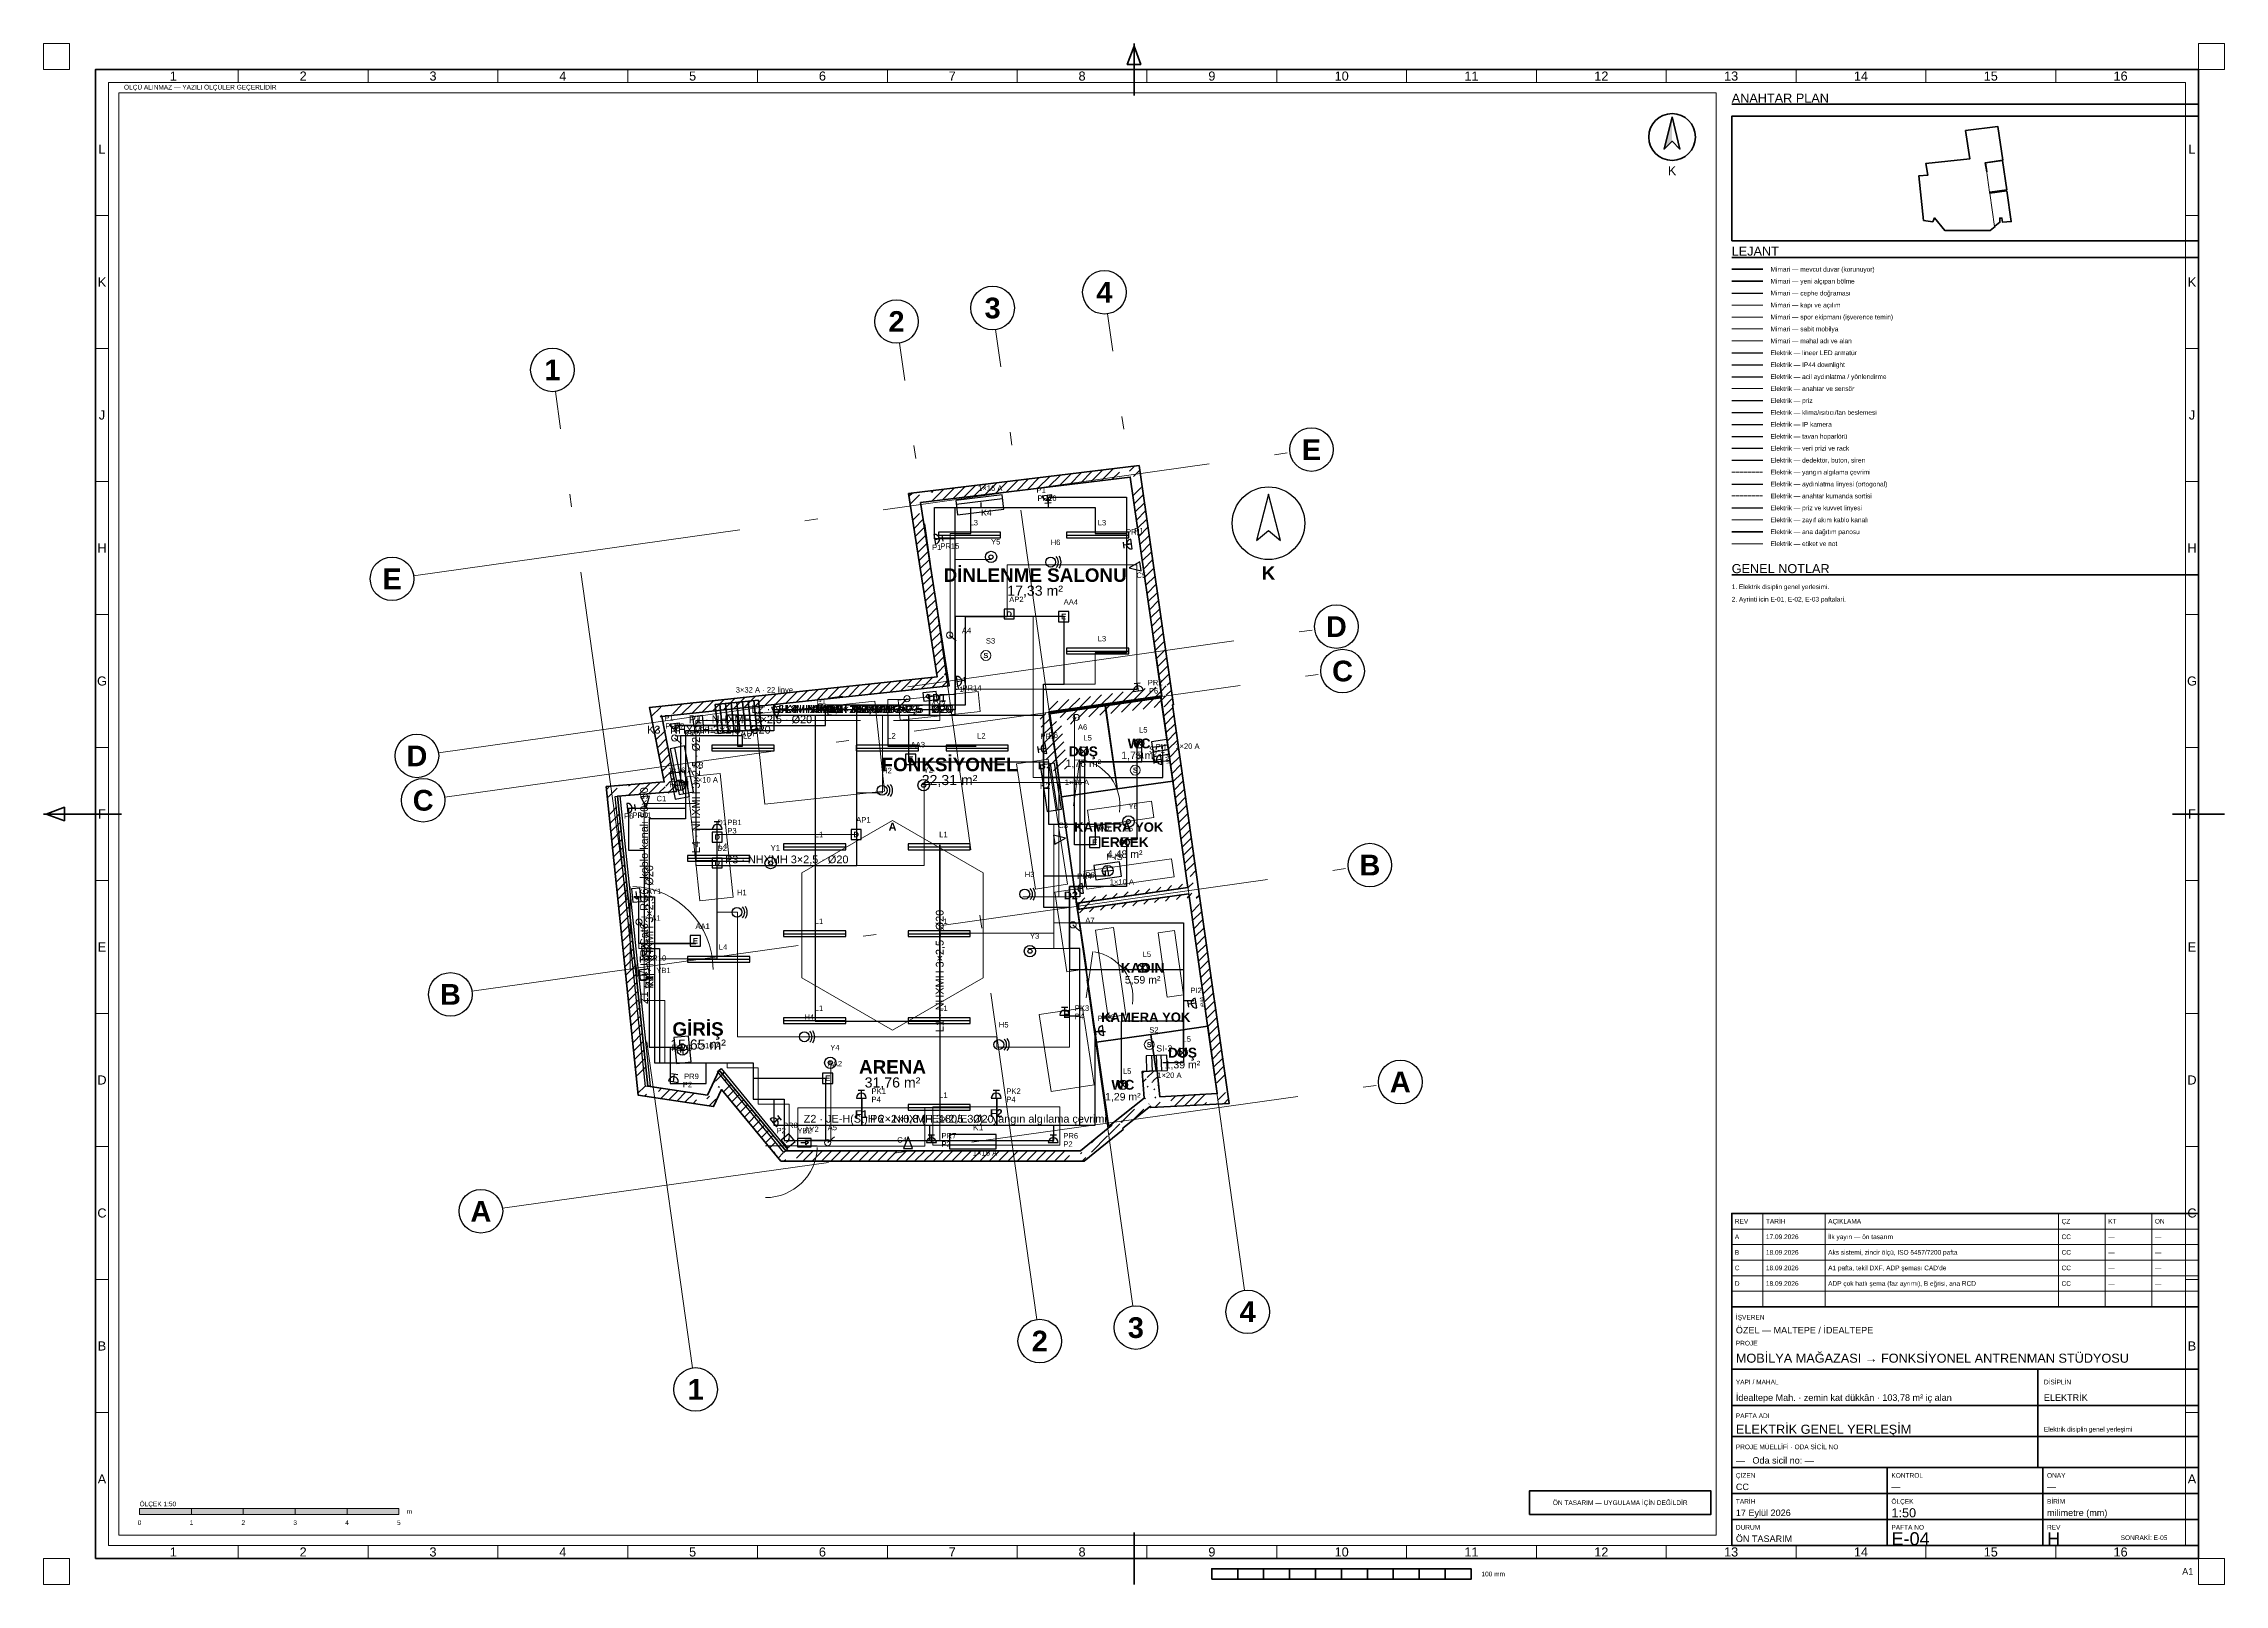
# Paper-space layout 'E-04 ELEKTRİK GENEL YERLEŞİM' of a CAD drawing. Header units: millimetres. Extents: x 0 to 841, y 0 to 594.
# The model-space entities are those that its viewports show. They can reach past a viewport. Long polylines and large blocks are cut down to what shows.
import ezdxf
from ezdxf.enums import TextEntityAlignment as Align

# ---------------------------------------------------------------- set-up
doc = ezdxf.new("R2010")
doc.units = ezdxf.units.MM
doc.linetypes.add('DASHDOT', pattern=[3.556, 2.54, -0.508, 0, -0.508])
doc.linetypes.add('DASHED', pattern=[1.524, 1.27, -0.254])
for name, color, linetype, lineweight in [('A-CEPHE', 5, 'Continuous', 25), ('A-DUVAR-MEVCUT', 8, 'Continuous', 35), ('A-DUVAR-YENI', 1, 'Continuous', 35), ('A-EKIPMAN', 9, 'Continuous', 18), ('A-KAPI', 8, 'Continuous', 18), ('A-MOBILYA', 9, 'Continuous', 18), ('A-YAZI', 7, 'Continuous', 13), ('E-AYD-ACIL', 3, 'Continuous', 25), ('E-AYD-ANAHTAR', 2, 'Continuous', 18), ('E-AYD-ARMATUR', 2, 'Continuous', 25), ('E-AYD-DOWNLIGHT', 2, 'Continuous', 25), ('E-AYD-LINYE', 2, 'Continuous', 25), ('E-AYD-SORTI', 2, 'DASHED', 18), ('E-KUVVET-CIHAZ', 5, 'Continuous', 25), ('E-KUVVET-LINYE', 5, 'Continuous', 25), ('E-KUVVET-PRIZ', 5, 'Continuous', 25), ('E-PANO', 7, 'Continuous', 50), ('E-YAZI', 7, 'Continuous', 13), ('E-ZAYIF-KAMERA', 6, 'Continuous', 25), ('E-ZAYIF-LINYE', 6, 'DASHED', 13), ('E-ZAYIF-SES', 6, 'Continuous', 25), ('E-ZAYIF-TAVA', 6, 'Continuous', 18), ('E-ZAYIF-VERI', 6, 'Continuous', 25), ('E-ZAYIF-YANGIN', 1, 'Continuous', 25), ('G-AKS-BALON', 8, 'Continuous', 25), ('G-AKS-HAT', 8, 'DASHDOT', 18), ('G-ANTET', 7, 'Continuous', 25), ('G-CERCEVE', 7, 'Continuous', 70), ('G-KUZEY', 7, 'Continuous', 25), ('G-PAFTA-ZON', 8, 'Continuous', 13), ('G-YAZI', 7, 'Continuous', 18)]:
    doc.layers.add(name, color=color, linetype=linetype, lineweight=lineweight)
doc.layers.add('G-VIEWPORT', color=251, linetype='Continuous', lineweight=13, plot=False)
doc.styles.add('GYM', font='arial.ttf')
doc.styles.add('GYM-B', font='arialbd.ttf')

# ---------------------------------------------------------------- blocks, each defined once
blk = doc.blocks.new('G_KUZEY')
blk.add_lwpolyline([(0, 560), (-230, -330), (0, -140), (230, -330)], close=True)
blk.add_circle((0, 0), 700)
at = {"style": 'GYM-B'}
blk.add_text('K', height=260, dxfattribs=at).set_placement((0, -960), align=Align.MIDDLE_CENTER)
blk = doc.blocks.new('E_ARMATUR_LINEER')
blk.add_line((-600, 0), (600, 0))
blk.add_lwpolyline([(-600, -55), (600, -55), (600, 55), (-600, 55)], close=True)
at = {"style": 'GYM'}
blk.add_attdef('LINYE', (0, 185), '', height=105, dxfattribs=at)
blk = doc.blocks.new('E_DOWNLIGHT')
for p, q in [((-64, -64), (64, 64)), ((-64, 64), (64, -64))]:
    blk.add_line(p, q)
blk.add_circle((0, 0), 90)
at = {"style": 'GYM'}
blk.add_attdef('LINYE', (0, 210), '', height=105, dxfattribs=at)
blk = doc.blocks.new('E_ACIL')
blk.add_lwpolyline([(-100, -100), (100, -100), (100, 100), (-100, 100)], close=True)
at = {"style": 'GYM-B'}
blk.add_text('E', height=110, dxfattribs=at).set_placement((0, 0), align=Align.MIDDLE_CENTER)
at = {"style": 'GYM'}
blk.add_attdef('KOD', (0, 230), '', height=105, dxfattribs=at)
blk = doc.blocks.new('E_YONLENDIRME')
for points in [[(-130, -80), (130, -80), (130, 80), (-130, 80)], [(30, 45), (80, 0), (30, -45)]]:
    blk.add_lwpolyline(points, close=True)
blk.add_lwpolyline([(-70, 0), (30, 0)])
at = {"style": 'GYM'}
blk.add_attdef('KOD', (0, 205), '', height=105, dxfattribs=at)
blk = doc.blocks.new('E_ANAHTAR')
blk.add_line((0, 0), (130, 110))
blk.add_circle((0, 0), 60)
at = {"style": 'GYM'}
blk.add_attdef('KOD', (0, 240), '', height=105, dxfattribs=at)
blk = doc.blocks.new('E_SENSOR')
blk.add_circle((0, 0), 95)
at = {"style": 'GYM-B'}
blk.add_text('S', height=100, dxfattribs=at).set_placement((0, 0), align=Align.MIDDLE_CENTER)
at = {"style": 'GYM'}
blk.add_attdef('KOD', (0, 230), '', height=105, dxfattribs=at)
blk = doc.blocks.new('E_PANO')
for p, q in [((-330, -280), (-330, 280)), ((-220, -280), (-220, 280)), ((-110, -280), (-110, 280)), ((0, -280), (0, 280)), ((110, -280), (110, 280)), ((220, -280), (220, 280)), ((330, -280), (330, 280))]:
    blk.add_line(p, q)
blk.add_lwpolyline([(-420, -280), (420, -280), (420, 280), (-420, 280)], close=True)
at = {"style": 'GYM'}
for tag, p, height in [('KOD', (0, 380), 120), ('TANIM', (0, -470), 105)]:
    blk.add_attdef(tag, p, '', height=height, dxfattribs=at)
blk = doc.blocks.new('E_PRIZ')
for p, q in [((-95, 0), (95, 0)), ((-60, 150), (60, 150)), ((0, 0), (0, 150))]:
    blk.add_line(p, q)
blk.add_arc((0, 0), 95, 0, 180)
at = {"style": 'GYM'}
for tag, p in [('KOD', (195, 80)), ('LINYE', (195, -80))]:
    blk.add_attdef(tag, p, '', height=105, dxfattribs=at)
blk = doc.blocks.new('E_PRIZ_IP44')
for p, q in [((-95, 0), (95, 0)), ((-60, 150), (60, 150)), ((0, 0), (0, 150))]:
    blk.add_line(p, q)
blk.add_arc((0, 0), 95, 0, 180)
at = {"style": 'GYM'}
blk.add_text('IP44', height=70, dxfattribs=at).set_placement((0, -120), align=Align.MIDDLE_CENTER)
blk.add_attdef('KOD', (205, 80), '', height=105, dxfattribs=at)
blk = doc.blocks.new('M_KLIMA_IC')
blk.add_line((-450, -60), (450, -60))
blk.add_lwpolyline([(-450, -140), (450, -140), (450, 140), (-450, 140)], close=True)
at = {"style": 'GYM'}
for tag, p, height in [('KOD', (0, 215), 120), ('KAPASITE', (0, -270), 105)]:
    blk.add_attdef(tag, p, '', height=height, dxfattribs=at)
blk = doc.blocks.new('M_ISITICI')
for p, q in [((-90, -150), (-90, 150)), ((0, -150), (0, 150)), ((90, -150), (90, 150))]:
    blk.add_line(p, q)
blk.add_lwpolyline([(-200, -150), (200, -150), (200, 150), (-200, 150)], close=True)
at = {"style": 'GYM'}
for tag, p, height in [('KOD', (0, 225), 120), ('GUC', (0, -285), 105)]:
    blk.add_attdef(tag, p, '', height=height, dxfattribs=at)
blk = doc.blocks.new('M_FAN')
for q in [(-105, 0), (0, 105), (105, 0), (0, -105)]:
    blk.add_line((0, 0), q)
blk.add_lwpolyline([(-250, -140), (250, -140), (250, 140), (-250, 140)], close=True)
blk.add_circle((0, 0), 105)
at = {"style": 'GYM'}
for tag, p, height in [('KOD', (0, 210), 120), ('TANIM', (0, -270), 105)]:
    blk.add_attdef(tag, p, '', height=height, dxfattribs=at)
blk = doc.blocks.new('E_KAMERA')
blk.add_lwpolyline([(-110, -85), (110, 0), (-110, 85)], close=True)
at = {"style": 'GYM'}
blk.add_attdef('KOD', (0, 210), '', height=105, dxfattribs=at)
blk = doc.blocks.new('E_HOPARLOR')
blk.add_circle((0, 0), 95)
for radius, start, end in [(150, -45, 45), (200, -35, 35)]:
    blk.add_arc((0, 0), radius, start, end)
at = {"style": 'GYM'}
blk.add_attdef('KOD', (0, 330), '', height=105, dxfattribs=at)
blk = doc.blocks.new('E_VERI')
blk.add_lwpolyline([(-95, -95), (95, -95), (95, 95), (-95, 95)], close=True)
at = {"style": 'GYM-B'}
blk.add_text('D', height=105, dxfattribs=at).set_placement((0, 0), align=Align.MIDDLE_CENTER)
at = {"style": 'GYM'}
blk.add_attdef('KOD', (0, 230), '', height=105, dxfattribs=at)
blk = doc.blocks.new('E_DEDEKTOR')
for radius in [110, 40]:
    blk.add_circle((0, 0), radius)
at = {"style": 'GYM'}
blk.add_attdef('KOD', (0, 240), '', height=105, dxfattribs=at)
blk = doc.blocks.new('E_YANGIN_BUTON')
blk.add_lwpolyline([(-95, -95), (95, -95), (95, 95), (-95, 95)], close=True)
at = {"style": 'GYM-B'}
blk.add_text('Y', height=105, dxfattribs=at).set_placement((0, 0), align=Align.MIDDLE_CENTER)
at = {"style": 'GYM'}
blk.add_attdef('KOD', (0, 230), '', height=105, dxfattribs=at)

msp = doc.modelspace()

# ---------------------------------------------------------------- hatches: boundary and pattern name
at = {"layer": 'A-DUVAR-MEVCUT'}
h = msp.add_hatch(dxfattribs=at)
h.set_pattern_fill('ANSI31', scale=40)
h.paths.add_polyline_path([(11012, 4959), (11563, 1104), (11761, 1132), (11210, 4987)])
h.paths.add_polyline_path([(11353, 1093), (11563, 1104), (11533, 1314), (11735, 1314), (11773, 1048), (11773, 915), (11377, 894), (11353, 894)])
h.paths.add_polyline_path([(11563, 1104), (10456, 1046), (10466, 846), (11573, 904)])
h.paths.add_polyline_path([(10432, 1256), (10456, 1046), (10666, 1057), (10666, 857), (10278, 836), (10275, 862), (10246, 839), (10246, 1256)])
h.paths.add_polyline_path([(10456, 1046), (10400, 1542), (10201, 1520), (10257, 1024)])
h.paths.add_polyline_path([(10190, 1332), (10190, 1535), (10400, 1542), (10424, 1332)])
h.paths.add_polyline_path([(10400, 1542), (10116, 1532), (10123, 1332), (10407, 1342)])
h.paths.add_polyline_path([(10326, 1322), (10130, 1322), (10116, 1532), (10326, 1539)])
h.paths.add_polyline_path([(10116, 1532), (10150, 1018), (10350, 1031), (10316, 1545)])
h.paths.add_polyline_path([(9940, 850), (10150, 1018), (10136, 1228), (10360, 1228), (10360, 841), (10278, 836), (10275, 862), (10208, 808), (9940, 808)])
h.paths.add_polyline_path([(10150, 1018), (9527, 521), (9652, 365), (10275, 862)])
h.paths.add_polyline_path([(9317, 323), (9531, 498), (9527, 521), (9737, 689), (9737, 409), (9618, 311), (9317, 311)])
h.paths.add_polyline_path([(9527, 521), (9531, 498), (9729, 528), (9725, 551)])
h.paths.add_polyline_path([(9321, 326), (9531, 498), (9527, 521), (9741, 692), (9741, 412), (9590, 288), (9321, 288)])
h.paths.add_polyline_path([(9531, 498), (8924, 0), (9051, -155), (9658, 343)])
h.paths.add_polyline_path([(9134, -86), (8996, -200), (8714, -200), (8714, 0), (8924, 0), (9134, 172)])
h.paths.add_polyline_path([(8924, 0), (3241, 0), (3241, -200), (8924, -200)])
h.paths.add_polyline_path([(3068, 210), (3241, 0), (3451, 0), (3451, -200), (3147, -200), (3031, -60), (3031, 210)])
h.paths.add_polyline_path([(3241, 0), (1957, 1555), (1803, 1428), (3087, -127)])
h.paths.add_polyline_path([(1859, 1345), (1957, 1555), (2130, 1345)])
h.paths.add_polyline_path([(1957, 1555), (1732, 1075), (1913, 990), (2138, 1470)])
h.paths.add_polyline_path([(1522, 904), (1522, 1106), (1732, 1075), (1830, 1285), (1942, 1285), (1942, 1052), (1854, 865), (1784, 865)])
h.paths.add_polyline_path([(1732, 1075), (579, 1247), (549, 1049), (1702, 877)])
h.paths.add_polyline_path([(557, 1457), (579, 1247), (789, 1216), (789, 1037), (631, 1037), (396, 1072), (369, 1333), (369, 1457)])
h.paths.add_polyline_path([(579, 1247), (0, 6840), (-199, 6819), (380, 1226)])
h.paths.add_polyline_path([(210, 6857), (0, 6840), (22, 6630), (-179, 6630), (-210, 6926), (-210, 7024), (117, 7050), (210, 7050)])
h.paths.add_polyline_path([(0, 6840), (1136, 6931), (1120, 7130), (-16, 7039)])
h.paths.add_polyline_path([(1095, 7141), (1136, 6931), (926, 6914), (926, 7141)])
h.paths.add_polyline_path([(1136, 6931), (853, 8372), (657, 8333), (940, 6892)])
h.paths.add_polyline_path([(1063, 8394), (853, 8372), (894, 8162), (690, 8162), (643, 8403), (643, 8551), (936, 8582), (1063, 8582)])
h.paths.add_polyline_path([(853, 8372), (6392, 8965), (6371, 9164), (832, 8571)])
h.paths.add_polyline_path([(6359, 9175), (6392, 8965), (6182, 8943), (6182, 9175)])
h.paths.add_polyline_path([(6392, 8965), (5840, 12499), (5642, 12468), (6194, 8934)])
h.paths.add_polyline_path([(6050, 12524), (5840, 12499), (5873, 12289), (5670, 12289), (5630, 12547), (5630, 12675), (5910, 12709), (6050, 12709)])
h.paths.add_polyline_path([(5840, 12499), (9885, 12990), (9861, 13189), (5816, 12698)])
h.paths.add_polyline_path([(9915, 12780), (9885, 12990), (9675, 12965), (9675, 13166), (9955, 13200), (10057, 13200), (10095, 12935), (10095, 12780)])
h.paths.add_polyline_path([(9885, 12990), (10491, 8771), (10689, 8799), (10083, 13018)])
h.paths.add_polyline_path([(10500, 8561), (10473, 8753), (10281, 8725), (10281, 8741), (10491, 8771), (10461, 8981), (10663, 8981), (10701, 8716), (10701, 8599), (10697, 8598), (10701, 8571), (10701, 8561)])
h.paths.add_polyline_path([(10491, 8771), (8314, 8462), (8342, 8264), (10519, 8573)])
h.paths.add_polyline_path([(8524, 8472), (8329, 8444), (8356, 8252), (8346, 8252), (8314, 8462), (8524, 8492)])
h.paths.add_polyline_path([(8314, 8462), (8486, 7339), (8683, 7369), (8512, 8492)])
h.paths.add_polyline_path([(8456, 7549), (8486, 7339), (8454, 7549)])
h.paths.add_polyline_path([(8486, 7339), (8329, 8444), (8131, 8416), (8288, 7311)])
h.paths.add_polyline_path([(8539, 8474), (8329, 8444), (8359, 8234), (8349, 8234), (8314, 8462), (8539, 8494)])
h.paths.add_polyline_path([(8329, 8444), (10473, 8753), (10444, 8951), (8300, 8642)])
h.paths.add_polyline_path([(10503, 8543), (10473, 8753), (10263, 8723), (10263, 8739), (10491, 8771), (10463, 8963), (10665, 8963), (10683, 8841), (10683, 8543)])
h.paths.add_polyline_path([(10473, 8753), (10996, 5080), (11194, 5108), (10671, 8781)])
h.paths.add_polyline_path([(11025, 4870), (11012, 4959), (10786, 4927), (10786, 5050), (10996, 5080), (10966, 5290), (11168, 5290), (11206, 5024), (11206, 4870)])
h.paths.add_polyline_path([(10996, 5080), (8877, 4779), (8905, 4581), (11024, 4882)])
h.paths.add_polyline_path([(9087, 4685), (8895, 4658), (8877, 4779), (9087, 4809)])
h.paths.add_polyline_path([(8877, 4779), (8895, 4658), (9093, 4688), (9075, 4809)])
h.paths.add_polyline_path([(9105, 4688), (8895, 4658), (8877, 4779), (9105, 4811)])
h.paths.add_polyline_path([(8895, 4658), (11012, 4959), (10984, 5157), (8867, 4856)])
h.paths.add_polyline_path([(11042, 4749), (11012, 4959), (10802, 4929), (10802, 5052), (10996, 5080), (10983, 5169), (11185, 5169), (11222, 4912), (11222, 4910), (11221, 4910), (11222, 4903), (11222, 4749)])

# ---------------------------------------------------------------- linework, layer by layer
at = {"layer": 'A-CEPHE'}
for points in [[(-45, 6835), (45, 6845), (625, 1255), (535, 1245)], [(3275, 29), (3205, -29), (1925, 1531), (1995, 1589)]]:
    msp.add_lwpolyline(points, close=True, dxfattribs=at)
at = {"layer": 'A-DUVAR-MEVCUT'}
for points in [[(11221, 4910), (11792, 916), (10278, 836), (10275, 862), (9743, 437), (9746, 416), (8996, -200), (3147, -200), (2004, 1184), (1850, 855), (396, 1072), (-220, 7023), (897, 7112), (615, 8548), (6162, 9142), (5610, 12673), (10055, 13212), (10717, 8601), (10697, 8598), (11222, 4910)], [(11012, 4959), (11563, 1104), (10456, 1046), (10400, 1542), (10116, 1532), (10150, 1018), (9527, 521), (9531, 498), (8924, 0), (3241, 0), (1957, 1555), (1732, 1075), (579, 1247), (0, 6840), (1136, 6931), (853, 8372), (6392, 8965), (5840, 12499), (9885, 12990), (10491, 8771), (8314, 8462), (8486, 7339), (8329, 8444), (10473, 8753), (10996, 5080), (8877, 4779), (8895, 4658)]]:
    msp.add_lwpolyline(points, close=True, dxfattribs=at)
at = {"layer": 'A-DUVAR-YENI'}
for points in [[(10473, 8753), (8329, 8444), (8849, 4775), (10996, 5080)], [(9403, 8580), (9632, 6977), (8559, 6824), (8331, 8428)], [(10476, 8733), (10704, 7129), (9633, 6977), (9404, 8581)], [(11012, 4959), (8868, 4654), (9466, 472), (10150, 1018), (10116, 1532), (10400, 1542), (10456, 1046), (11563, 1104)], [(10280, 2245), (10381, 1541), (10116, 1532), (10150, 1018), (9497, 497), (9463, 492), (9234, 2095)], [(11377, 2402), (11563, 1104), (10456, 1046), (10400, 1542), (10382, 1541), (10281, 2245)]]:
    msp.add_lwpolyline(points, close=True, dxfattribs=at)
at = {"layer": 'A-EKIPMAN'}
for points in [[(6991, 8468), (6950, 8856), (5409, 8692), (5450, 8304)], [(4960, 8673), (2654, 8427), (2840, 6687), (5146, 6933)], [(8302, 7553), (7689, 7459), (8058, 5047), (8671, 5141)], [(5300, 6370), (3551, 5360), (3551, 3340), (5300, 2330), (7049, 3340), (7049, 5360)], [(8816, 5046), (8430, 4987), (8664, 3454), (9050, 3513)], [(9189, 1272), (8962, 2755), (8131, 2628), (8358, 1145)], [(8525, 110), (8525, 850), (6075, 850), (6075, 110)], [(5925, 90), (5925, 830), (3475, 830), (3475, 90)]]:
    msp.add_lwpolyline(points, close=True, dxfattribs=at)
at = {"layer": 'A-KAPI'}
for p, q in [((8787, 6654), (8913, 7546)), ((240, 3500), (240, 5100)), ((9037, 2954), (9163, 3846)), ((2850, 100), (3850, 100))]:
    msp.add_line(p, q, dxfattribs=at)
for centre, radius, start, end in [((8787, 6654), 900, -8, 80), ((240, 3500), 1600, 0, 88), ((9037, 2954), 900, -8, 80), ((2850, 100), 1000, -90, -2)]:
    msp.add_arc(centre, radius, start, end, dxfattribs=at)
at = {"layer": 'A-MOBILYA'}
for points in [[(1978, 7277), (1331, 7209), (1582, 4823), (2229, 4891)], [(9058, 6567), (9103, 6250), (10341, 6425), (10296, 6742)], [(8998, 5391), (9047, 5045), (10730, 5284), (10681, 5630)], [(9562, 4307), (9215, 4257), (9456, 2574), (9802, 2624)], [(10737, 4247), (10420, 4202), (10597, 2965), (10914, 3010)]]:
    msp.add_lwpolyline(points, close=True, dxfattribs=at)
at = {"layer": 'E-AYD-LINYE'}
for p, q in [((6810, 11900), (6810, 12400)), ((6810, 12400), (9210, 12400)), ((9210, 12400), (9210, 11900)), ((6510, 8400), (6510, 11900)), ((6510, 11900), (6810, 11900)), ((9210, 11900), (9810, 11900)), ((9810, 11900), (9810, 9600)), ((8610, 10300), (6510, 10300)), ((6510, 10300), (6510, 8500)), ((8610, 9000), (8610, 10300)), ((9810, 9600), (9210, 9600)), ((8210, 7200), (8210, 9000)), ((8210, 9000), (8610, 9000)), ((6510, 8500), (3010, 8500)), ((3010, 8500), (3010, 8100)), ((6010, 8400), (6010, 8800)), ((6010, 8800), (6010, 8400)), ((3010, 8100), (1310, 8100)), ((1310, 8100), (1310, 6400)), ((2410, 8000), (1510, 8000)), ((1510, 8000), (1510, 5600)), ((2310, 8400), (3810, 8400)), ((2310, 8400), (5210, 8400)), ((2310, 8400), (6510, 8400)), ((2310, 8400), (2310, 7800)), ((2310, 8400), (8210, 8400)), ((2310, 8400), (6010, 8400)), ((2410, 7800), (2410, 8000)), ((3810, 8400), (3810, 5900)), ((5210, 8400), (5210, 7800)), ((6010, 8400), (5610, 8400)), ((5610, 8400), (5610, 7500)), ((8210, 8400), (8210, 7200)), ((2310, 7800), (2410, 7800)), ((5210, 7800), (6910, 7800)), ((9010, 7200), (9010, 7700)), ((9010, 7700), (9010, 7500)), ((10110, 7900), (10010, 7900)), ((10010, 7900), (10010, 6000)), ((10110, 7500), (10110, 7900)), ((5610, 7500), (8310, 7500)), ((8210, 7200), (9010, 7200)), ((8810, 7200), (8210, 7200)), ((8310, 7500), (8310, 6300)), ((8810, 5900), (8810, 7200)), ((9010, 7500), (10110, 7500)), ((1310, 6400), (610, 6400)), ((610, 6400), (610, 4000)), ((3810, 5900), (3810, 4200)), ((6210, 4200), (6210, 5900)), ((6210, 5900), (6210, 800)), ((8310, 6300), (9210, 6300)), ((9210, 5900), (8810, 5900)), ((9210, 6300), (9210, 5900)), ((10010, 6000), (9810, 6000)), ((9810, 6000), (9810, 5100)), ((1510, 5600), (1910, 5600)), ((1910, 5600), (1910, 3700)), ((9810, 5100), (8710, 5100)), ((8710, 5100), (8710, 3500)), ((410, 4900), (310, 4900)), ((310, 4900), (710, 4900)), ((410, 4000), (410, 4900)), ((710, 4900), (710, 1700)), ((1510, 4000), (410, 4000)), ((610, 4000), (1510, 4000)), ((3810, 4200), (3810, 2500)), ((6210, 2500), (6210, 4200)), ((8710, 3500), (10110, 3500)), ((10110, 3500), (10910, 3500)), ((10910, 3500), (10910, 1900)), ((3810, 2500), (6210, 2500)), ((10910, 2500), (9710, 2500)), ((9710, 2500), (9710, 1300)), ((10910, 1900), (10910, 2500)), ((710, 1700), (2610, 1700)), ((2610, 1700), (2610, 1400)), ((2610, 1400), (4010, 1400)), ((4010, 1400), (4010, 200)), ((4010, 200), (3610, 200))]:
    msp.add_line(p, q, dxfattribs=at)
at = {"layer": 'E-AYD-SORTI'}
for p, q in [((6410, 9900), (6410, 11900)), ((6410, 11900), (6810, 11900)), ((9210, 9000), (9210, 9600)), ((8210, 7200), (8210, 9000)), ((8210, 9000), (9210, 9000)), ((5610, 8700), (5210, 8700)), ((5210, 8700), (5210, 7800)), ((1110, 8000), (2410, 8000)), ((2410, 8000), (2410, 7800)), ((8810, 8400), (8810, 7200)), ((8810, 7200), (8210, 7200)), ((410, 4400), (410, 3900)), ((8810, 4400), (8410, 4400)), ((8410, 4400), (8410, 4200)), ((410, 3900), (810, 3900)), ((810, 3900), (810, 3700)), ((8410, 4200), (6210, 4200)), ((810, 3700), (1910, 3700)), ((6210, 200), (6210, 800)), ((4010, 200), (6210, 200))]:
    msp.add_line(p, q, dxfattribs=at)
at = {"layer": 'E-KUVVET-LINYE'}
for p, q in [((6110, 11800), (6110, 12400)), ((6110, 12400), (8310, 12400)), ((6510, 8400), (6510, 12400)), ((6510, 12400), (7010, 12400)), ((7010, 12400), (7010, 12500)), ((8310, 12400), (8310, 12600)), ((8310, 12600), (9810, 12600)), ((9810, 12600), (9810, 11700)), ((6510, 11800), (6110, 11800)), ((6510, 9100), (6510, 11800)), ((9810, 11700), (9910, 11700)), ((6710, 8600), (6710, 10300)), ((6710, 10300), (7510, 10300)), ((6510, 8600), (6510, 9100)), ((8210, 7800), (8210, 8900)), ((8210, 8900), (10010, 8900)), ((4010, 8200), (4010, 8600)), ((4010, 8600), (6510, 8600)), ((4610, 6100), (4610, 8600)), ((4610, 8600), (6710, 8600)), ((2110, 8200), (1110, 8200)), ((1110, 8200), (4010, 8200)), ((2310, 8000), (1210, 8000)), ((1210, 8000), (1210, 7300)), ((2310, 8000), (1210, 8000)), ((1210, 8000), (1210, 7100)), ((2310, 8000), (1310, 8000)), ((1310, 8000), (1310, 6400)), ((2310, 8000), (1310, 8000)), ((1310, 8000), (1310, 6600)), ((2310, 8000), (1310, 8000)), ((1310, 8000), (1310, 6400)), ((2310, 8000), (1310, 8000)), ((1310, 8000), (1310, 6400)), ((2310, 8000), (1510, 8000)), ((1510, 8000), (1510, 6200)), ((2310, 8400), (2110, 8400)), ((2110, 8400), (2110, 8200)), ((2310, 8400), (2310, 8000)), ((2310, 8400), (2310, 8000)), ((2310, 8400), (2310, 8000)), ((2310, 8400), (2310, 8000)), ((2310, 8400), (8210, 8400)), ((2310, 8400), (2310, 8000)), ((2310, 8400), (8210, 8400)), ((2310, 8400), (2310, 8000)), ((2310, 8400), (6510, 8400)), ((2310, 8400), (8210, 8400)), ((2310, 8400), (8210, 8400)), ((2310, 8400), (2310, 8000)), ((2310, 8400), (8210, 8400)), ((8210, 8400), (8210, 7200)), ((8210, 8400), (8210, 7000)), ((8210, 8400), (8210, 7200)), ((8210, 8400), (8210, 4700)), ((8210, 8400), (8210, 5300)), ((8210, 7200), (8210, 7800)), ((10510, 7200), (10510, 7700)), ((9010, 7200), (8210, 7200)), ((8210, 7200), (10510, 7200)), ((8210, 7200), (10510, 7200)), ((10510, 7500), (8910, 7500)), ((8910, 7500), (8910, 4900)), ((9010, 5100), (9010, 7200)), ((10510, 7200), (10510, 7500)), ((1210, 7100), (1310, 7100)), ((1310, 7100), (1310, 6400)), ((8210, 7000), (8310, 7000)), ((1310, 6600), (210, 6600)), ((210, 6600), (210, 5800)), ((1310, 6400), (610, 6400)), ((610, 6400), (610, 2000)), ((1310, 6400), (610, 6400)), ((610, 6400), (610, 2000)), ((1310, 6400), (610, 6400)), ((610, 6400), (610, 2000)), ((1310, 6400), (610, 6400)), ((610, 6400), (610, 2000)), ((1510, 6200), (1910, 6200)), ((1910, 6200), (1910, 6100)), ((1910, 6100), (1910, 5500)), ((4610, 5500), (4610, 6100)), ((210, 5800), (510, 5800)), ((510, 5800), (510, 3900)), ((1910, 5500), (4610, 5500)), ((8210, 5300), (9410, 5300)), ((8710, 3900), (8710, 5100)), ((8710, 5100), (9010, 5100)), ((9410, 5300), (9410, 5400)), ((8210, 4700), (8710, 4700)), ((8910, 4900), (8710, 4900)), ((8710, 4900), (8710, 4400)), ((8710, 4700), (8710, 4400)), ((8710, 4400), (10910, 4400)), ((8710, 4400), (10910, 4400)), ((10910, 4400), (10910, 2900)), ((10910, 4400), (10910, 1700)), ((510, 3900), (810, 3900)), ((810, 3900), (810, 1700)), ((8910, 3900), (8710, 3900)), ((8910, 500), (8910, 3900)), ((8910, 2600), (8610, 2600)), ((8910, 500), (8910, 2600)), ((10910, 2900), (11110, 2900)), ((9210, 500), (9210, 2300)), ((9210, 2300), (9410, 2300)), ((610, 2000), (1010, 2000)), ((610, 2000), (1010, 2000)), ((610, 2000), (1010, 2000)), ((610, 2000), (1210, 2000)), ((810, 1700), (2610, 1700)), ((1010, 2000), (1010, 1300)), ((1010, 2000), (1010, 1700)), ((1010, 2000), (1010, 1700)), ((1010, 1700), (2610, 1700)), ((1010, 1700), (2610, 1700)), ((1210, 2000), (1210, 1900)), ((1710, 1300), (1710, 1700)), ((1710, 1700), (2610, 1700)), ((2610, 1700), (2610, 1000)), ((2610, 1700), (2610, 1000)), ((2610, 1700), (2610, 1000)), ((2610, 1700), (2610, 1000)), ((10910, 1700), (10510, 1700)), ((1010, 1300), (1110, 1300)), ((1110, 1300), (1710, 1300)), ((2610, 1000), (3010, 1000)), ((2610, 1000), (3210, 1000)), ((2610, 1000), (3210, 1000)), ((2610, 1000), (3210, 1000)), ((3010, 1000), (3010, 500)), ((3210, 1000), (3210, 500)), ((3210, 1000), (3210, 500)), ((3210, 1000), (3210, 200)), ((4710, 500), (4710, 1000)), ((4710, 1000), (4710, 500)), ((7310, 500), (7310, 1000)), ((7310, 1000), (7310, 500)), ((3010, 500), (6010, 500)), ((3210, 500), (8910, 500)), ((3210, 500), (4710, 500)), ((4710, 500), (7310, 500)), ((6010, 500), (6010, 200)), ((7310, 500), (8910, 500)), ((8410, 200), (8410, 500)), ((8410, 500), (9210, 500)), ((3210, 200), (6810, 200)), ((6010, 200), (8410, 200))]:
    msp.add_line(p, q, dxfattribs=at)
at = {"layer": 'E-ZAYIF-LINYE'}
for p, q in [((6510, 8800), (6510, 11400)), ((6510, 11400), (7210, 11400)), ((7210, 11400), (6510, 11400)), ((6510, 11400), (6510, 8500)), ((6510, 8500), (3010, 8500)), ((3010, 8500), (3010, 8400)), ((6210, 8300), (6210, 8800)), ((6210, 8800), (6510, 8800)), ((2110, 8300), (1510, 8300)), ((1510, 8300), (1510, 5500)), ((1510, 6700), (1510, 8300)), ((1510, 8300), (6210, 8300)), ((2310, 8400), (2110, 8400)), ((2110, 8400), (2110, 8300)), ((3010, 8400), (2310, 8400)), ((5910, 5500), (5910, 7100)), ((5910, 7100), (9010, 7100)), ((9010, 7100), (9010, 6300)), ((510, 3400), (510, 6700)), ((510, 6700), (1510, 6700)), ((9810, 6300), (8410, 6300)), ((8410, 6300), (8410, 3900)), ((9010, 6300), (9810, 6300)), ((1510, 5500), (2910, 5500)), ((2910, 5500), (5910, 5500)), ((8410, 3900), (7910, 3900)), ((7910, 3900), (8910, 3900)), ((8910, 3900), (8910, 500)), ((710, 3400), (510, 3400)), ((710, 1700), (710, 3400)), ((2110, 1700), (710, 1700)), ((2110, 1600), (2110, 1700)), ((4110, 500), (4110, 1700)), ((4110, 1700), (4110, 200)), ((2710, 1600), (2110, 1600)), ((2710, 900), (2710, 1600)), ((3310, 900), (2710, 900)), ((3310, 200), (3310, 900)), ((8910, 500), (4110, 500)), ((4110, 200), (3310, 200))]:
    msp.add_line(p, q, dxfattribs=at)
at = {"layer": 'E-ZAYIF-TAVA'}
for p, q in [((7510, 10300), (7510, 11300)), ((7510, 11300), (8310, 11300)), ((8310, 11300), (10010, 11300)), ((10010, 11300), (10010, 8900)), ((8010, 10300), (7510, 10300)), ((8010, 7200), (8010, 10300)), ((10010, 8900), (6510, 8900)), ((6510, 8900), (6510, 8500)), ((6510, 8500), (3010, 8500)), ((3010, 8500), (3010, 8100)), ((3010, 8100), (1310, 8100)), ((1310, 8100), (1310, 6700)), ((2310, 8400), (3110, 8400)), ((3110, 8400), (5110, 8400)), ((5110, 8400), (5110, 6900)), ((8510, 7200), (8010, 7200)), ((8510, 6000), (8510, 7200)), ((5110, 6900), (4610, 6900)), ((4610, 6900), (4610, 6100)), ((1310, 6700), (510, 6700)), ((510, 6700), (510, 2900)), ((4610, 6100), (1910, 6100)), ((1910, 6100), (1910, 5500)), ((8510, 4900), (8510, 6000)), ((1910, 5500), (1910, 4600)), ((8710, 4900), (7810, 4900)), ((7810, 4900), (8510, 4900)), ((8710, 2000), (8710, 4900)), ((1910, 4600), (2310, 4600)), ((2310, 4600), (2310, 2200)), ((510, 2900), (910, 2900)), ((910, 2900), (910, 1700)), ((2310, 2200), (3610, 2200)), ((3610, 2200), (7310, 2200)), ((7310, 2200), (7310, 2000)), ((910, 1700), (2610, 1700)), ((2610, 1700), (2610, 1000)), ((7310, 2000), (8710, 2000)), ((2610, 1000), (3210, 1000)), ((3210, 1000), (3210, 200)), ((3210, 200), (5610, 200))]:
    msp.add_line(p, q, dxfattribs=at)
at = {"layer": 'G-AKS-BALON'}
for centre in [(9386, 16552), (5377, 15989), (7230, 16249), (-1258, 15056), (13378, 13520), (-4350, 11028), (13858, 10107), (13978, 9251), (-3871, 7615), (-3750, 6759), (14504, 5510), (-3225, 3018), (15092, 1329), (-2637, -1163), (12149, -3101), (8139, -3665), (9992, -3405), (1504, -4597)]:
    msp.add_circle(centre, 420, dxfattribs=at)
at = {"layer": 'G-AKS-HAT'}
for p, q in [((12090, -2686), (9445, 16136)), ((8081, -3249), (5436, 15573)), ((9933, -2989), (7288, 15833)), ((1445, -4182), (-1200, 14640)), ((-3934, 11087), (12962, 13461)), ((-3455, 7674), (13442, 10049)), ((-3334, 6818), (13562, 9192)), ((-2809, 3077), (14088, 5451)), ((-2221, -1105), (14676, 1270))]:
    msp.add_line(p, q, dxfattribs=at)

# ---------------------------------------------------------------- block references
at = {"layer": 'E-AYD-ACIL'}
for name, p, values in [('E_ACIL', (8600, 10300), {'KOD': 'AA4'}), ('E_ACIL', (5650, 7550), {'KOD': 'AA3'}), ('E_ACIL', (9200, 5950), {'KOD': 'AA5'}), ('E_ACIL', (1500, 4050), {'KOD': 'AA1'}), ('E_ACIL', (4050, 1400), {'KOD': 'AA2'}), ('E_YONLENDIRME', (3600, 160), {'KOD': 'AY2'})]:
    msp.add_blockref(name, p, dxfattribs=at).add_auto_attribs(values)
ref = msp.add_blockref('E_YONLENDIRME', (6024, 8765), dxfattribs=dict(at, rotation=186.1))
ref.add_attrib('KOD', 'AY3', (6046, 8561), dxfattribs={"layer": '0', "height": 105, "style": 'GYM'})
ref = msp.add_blockref('E_YONLENDIRME', (359, 4930), dxfattribs=dict(at, rotation=275.9))
ref.add_attrib('KOD', 'AY1', (563, 4951), dxfattribs={"layer": '0', "height": 105, "style": 'GYM'})
at = {"layer": 'E-AYD-ANAHTAR'}
ref = msp.add_blockref('E_ANAHTAR', (6401, 9942), dxfattribs=dict(at, rotation=278.9))
ref.add_attrib('KOD', 'A4', (6638, 9979), dxfattribs={"layer": '0', "height": 105, "style": 'GYM'})
for name, p, values in [('E_SENSOR', (7100, 9550), {'KOD': 'S3'}), ('E_SENSOR', (9980, 7340), {'KOD': 'S1'}), ('E_SENSOR', (10250, 2050), {'KOD': 'S2'}), ('E_ANAHTAR', (4050, 160), {'KOD': 'A5'})]:
    msp.add_blockref(name, p, dxfattribs=at).add_auto_attribs(values)
ref = msp.add_blockref('E_ANAHTAR', (5577, 8717), dxfattribs=dict(at, rotation=186.1))
ref.add_attrib('KOD', 'A3', (5603, 8478), dxfattribs={"layer": '0', "height": 105, "style": 'GYM'})
ref = msp.add_blockref('E_ANAHTAR', (8842, 8356), dxfattribs=dict(at, rotation=188.2))
ref.add_attrib('KOD', 'A6', (8876, 8118), dxfattribs={"layer": '0', "height": 105, "style": 'GYM'})
ref = msp.add_blockref('E_ANAHTAR', (1097, 7959), dxfattribs=dict(at, rotation=281.1))
ref.add_attrib('KOD', 'A2', (1333, 8005), dxfattribs={"layer": '0', "height": 105, "style": 'GYM'})
ref = msp.add_blockref('E_ANAHTAR', (412, 4412), dxfattribs=dict(at, rotation=275.9))
ref.add_attrib('KOD', 'A1', (651, 4437), dxfattribs={"layer": '0', "height": 105, "style": 'GYM'})
ref = msp.add_blockref('E_ANAHTAR', (8779, 4359), dxfattribs=dict(at, rotation=278.1))
ref.add_attrib('KOD', 'A7', (9017, 4393), dxfattribs={"layer": '0', "height": 105, "style": 'GYM'})
at = {"layer": 'E-AYD-ARMATUR'}
for p, values in [((6785, 11873), {'LINYE': 'L3'}), ((9256, 11873), {'LINYE': 'L3'}), ((9256, 9637), {'LINYE': 'L3'}), ((2416, 7765), {'LINYE': 'L2'}), ((5199, 7765), {'LINYE': 'L2'}), ((6932, 7765), {'LINYE': 'L2'}), ((1950, 5641), {'LINYE': 'L4'}), ((3800, 5862), {'LINYE': 'L1'}), ((6200, 5862), {'LINYE': 'L1'}), ((3800, 4188), {'LINYE': 'L1'}), ((6200, 4188), {'LINYE': 'L1'}), ((1950, 3695), {'LINYE': 'L4'}), ((3800, 2513), {'LINYE': 'L1'}), ((6200, 2513), {'LINYE': 'L1'}), ((6200, 838), {'LINYE': 'L1'})]:
    msp.add_blockref('E_ARMATUR_LINEER', p, dxfattribs=at).add_auto_attribs(values)
at = {"layer": 'E-AYD-DOWNLIGHT'}
for p in [(8981, 7702), (10054, 7855), (9777, 5951), (10123, 3529), (10891, 1894), (9742, 1275)]:
    msp.add_blockref('E_DOWNLIGHT', p, dxfattribs=at).add_auto_attribs({'LINYE': 'L5'})
at = {"layer": 'E-KUVVET-CIHAZ'}
ref = msp.add_blockref('M_KLIMA_IC', (6982, 12456), dxfattribs=dict(at, rotation=186.9))
ref.add_attrib('KOD', 'K4', (7008, 12243), dxfattribs={"layer": '0', "height": 120, "style": 'GYM'})
ref.add_attrib('KAPASITE', '1×16 A', (6950, 12724), dxfattribs={"layer": '0', "height": 105, "style": 'GYM'})
ref = msp.add_blockref('M_KLIMA_IC', (1239, 7338), dxfattribs=dict(at, rotation=281.1))
ref.add_attrib('KOD', 'K3', (1450, 7379), dxfattribs={"layer": '0', "height": 120, "style": 'GYM'})
ref.add_attrib('KAPASITE', '1×16 A', (974, 7286), dxfattribs={"layer": '0', "height": 105, "style": 'GYM'})
ref = msp.add_blockref('M_ISITICI', (10470, 7710), dxfattribs=dict(at, rotation=98.1))
ref.add_attrib('KOD', 'SI-1', (10247, 7678), dxfattribs={"layer": '0', "height": 120, "style": 'GYM'})
ref.add_attrib('GUC', '1×20 A', (10752, 7750), dxfattribs={"layer": '0', "height": 105, "style": 'GYM'})
ref = msp.add_blockref('M_FAN', (1200, 7050), dxfattribs=dict(at, rotation=101.1))
ref.add_attrib('KOD', 'F-TH', (994, 7010), dxfattribs={"layer": '0', "height": 120, "style": 'GYM'})
ref.add_attrib('TANIM', '1×10 A', (1465, 7102), dxfattribs={"layer": '0', "height": 105, "style": 'GYM'})
ref = msp.add_blockref('M_KLIMA_IC', (8354, 7012), dxfattribs=dict(at, rotation=98.7))
ref.add_attrib('KOD', 'K2', (8141, 6979), dxfattribs={"layer": '0', "height": 120, "style": 'GYM'})
ref.add_attrib('KAPASITE', '1×16 A', (8621, 7053), dxfattribs={"layer": '0', "height": 105, "style": 'GYM'})
ref = msp.add_blockref('M_FAN', (9450, 5400), dxfattribs=dict(at, rotation=8.1))
ref.add_attrib('KOD', 'F-IS', (9420, 5608), dxfattribs={"layer": '0', "height": 120, "style": 'GYM'})
ref.add_attrib('TANIM', '1×10 A', (9488, 5133), dxfattribs={"layer": '0', "height": 105, "style": 'GYM'})
ref = msp.add_blockref('M_FAN', (1250, 1950), dxfattribs=dict(at, rotation=95.9))
ref.add_attrib('KOD', 'F-EG', (1041, 1928), dxfattribs={"layer": '0', "height": 120, "style": 'GYM'})
ref.add_attrib('TANIM', '1×10 A', (1519, 1978), dxfattribs={"layer": '0', "height": 105, "style": 'GYM'})
ref = msp.add_blockref('M_ISITICI', (10395, 1692), dxfattribs=dict(at, rotation=2))
ref.add_attrib('KOD', 'SI-2', (10387, 1917), dxfattribs={"layer": '0', "height": 120, "style": 'GYM'})
ref.add_attrib('GUC', '1×20 A', (10405, 1407), dxfattribs={"layer": '0', "height": 105, "style": 'GYM'})
msp.add_blockref('M_KLIMA_IC', (6850, 180), dxfattribs=at).add_auto_attribs({'KOD': 'K1', 'KAPASITE': '1×16 A'})
at = {"layer": 'E-KUVVET-PRIZ'}
ref = msp.add_blockref('E_PRIZ', (8280, 12634), dxfattribs=dict(at, rotation=186.9))
ref.add_attrib('KOD', 'PR16', (8096, 12531), dxfattribs={"layer": '0', "height": 105, "style": 'GYM'})
ref.add_attrib('LINYE', 'P1', (8077, 12690), dxfattribs={"layer": '0', "height": 105, "style": 'GYM'})
ref = msp.add_blockref('E_PRIZ', (6113, 11788), dxfattribs=dict(at, rotation=278.9))
ref.add_attrib('KOD', 'PR15', (6222, 11608), dxfattribs={"layer": '0', "height": 105, "style": 'GYM'})
ref.add_attrib('LINYE', 'P1', (6064, 11583), dxfattribs={"layer": '0', "height": 105, "style": 'GYM'})
ref = msp.add_blockref('E_PRIZ', (9909, 11699), dxfattribs=dict(at, rotation=98.2))
ref.add_attrib('KOD', 'PR1', (9802, 11881), dxfattribs={"layer": '0', "height": 105, "style": 'GYM'})
ref.add_attrib('LINYE', 'P1', (9960, 11903), dxfattribs={"layer": '0', "height": 105, "style": 'GYM'})
ref = msp.add_blockref('E_PRIZ', (6540, 9052), dxfattribs=dict(at, rotation=278.9))
ref.add_attrib('KOD', 'PR14', (6649, 8872), dxfattribs={"layer": '0', "height": 105, "style": 'GYM'})
ref.add_attrib('LINYE', 'P1', (6491, 8847), dxfattribs={"layer": '0', "height": 105, "style": 'GYM'})
ref = msp.add_blockref('E_PRIZ', (10040, 8869), dxfattribs=dict(at, rotation=8.1))
ref.add_attrib('KOD', 'PR2', (10222, 8976), dxfattribs={"layer": '0', "height": 105, "style": 'GYM'})
ref.add_attrib('LINYE', 'P6', (10244, 8817), dxfattribs={"layer": '0', "height": 105, "style": 'GYM'})
ref = msp.add_blockref('E_PRIZ', (4040, 8552), dxfattribs=dict(at, rotation=186.1))
ref.add_attrib('KOD', 'PR13', (3855, 8452), dxfattribs={"layer": '0', "height": 105, "style": 'GYM'})
ref.add_attrib('LINYE', 'P1', (3838, 8611), dxfattribs={"layer": '0', "height": 105, "style": 'GYM'})
ref = msp.add_blockref('E_PRIZ', (1104, 8238), dxfattribs=dict(at, rotation=186.1))
ref.add_attrib('KOD', 'PR12', (919, 8138), dxfattribs={"layer": '0', "height": 105, "style": 'GYM'})
ref.add_attrib('LINYE', 'P1', (902, 8297), dxfattribs={"layer": '0', "height": 105, "style": 'GYM'})
ref = msp.add_blockref('E_PRIZ', (8260, 7758), dxfattribs=dict(at, rotation=98.7))
ref.add_attrib('KOD', 'PR3', (8151, 7939), dxfattribs={"layer": '0', "height": 105, "style": 'GYM'})
ref.add_attrib('LINYE', 'P6', (8310, 7963), dxfattribs={"layer": '0', "height": 105, "style": 'GYM'})
ref = msp.add_blockref('E_PRIZ_IP44', (10483, 7547), dxfattribs=dict(at, rotation=98.1))
ref.add_attrib('KOD', 'PI1', (10375, 7739), dxfattribs={"layer": '0', "height": 105, "style": 'GYM'})
ref = msp.add_blockref('E_PRIZ', (185, 6606), dxfattribs=dict(at, rotation=275.9))
ref.add_attrib('KOD', 'PR11', (285, 6420), dxfattribs={"layer": '0', "height": 105, "style": 'GYM'})
ref.add_attrib('LINYE', 'P6', (125, 6404), dxfattribs={"layer": '0', "height": 105, "style": 'GYM'})
for p, values in [((1920, 6200), {'KOD': 'PB1', 'LINYE': 'P3'}), ((8620, 2620), {'KOD': 'PK3', 'LINYE': 'P4'}), ((4700, 1020), {'KOD': 'PK1', 'LINYE': 'P4'}), ((7300, 1020), {'KOD': 'PK2', 'LINYE': 'P4'}), ((6050, 160), {'KOD': 'PR7', 'LINYE': 'P2'}), ((8399, 160), {'KOD': 'PR6', 'LINYE': 'P2'})]:
    msp.add_blockref('E_PRIZ', p, dxfattribs=at).add_auto_attribs(values)
ref = msp.add_blockref('E_PRIZ', (8970, 5062), dxfattribs=dict(at, rotation=98.7))
ref.add_attrib('KOD', 'PR4', (8861, 5243), dxfattribs={"layer": '0', "height": 105, "style": 'GYM'})
ref.add_attrib('LINYE', 'P6', (9020, 5267), dxfattribs={"layer": '0', "height": 105, "style": 'GYM'})
ref = msp.add_blockref('E_PRIZ', (470, 3851), dxfattribs=dict(at, rotation=275.9))
ref.add_attrib('KOD', 'PR10', (570, 3665), dxfattribs={"layer": '0', "height": 105, "style": 'GYM'})
ref.add_attrib('LINYE', 'P6', (410, 3649), dxfattribs={"layer": '0', "height": 105, "style": 'GYM'})
ref = msp.add_blockref('E_PRIZ_IP44', (11152, 2850), dxfattribs=dict(at, rotation=98.1))
ref.add_attrib('KOD', 'PI2', (11044, 3042), dxfattribs={"layer": '0', "height": 105, "style": 'GYM'})
ref = msp.add_blockref('E_PRIZ', (9363, 2321), dxfattribs=dict(at, rotation=98.7))
ref.add_attrib('KOD', 'PR5', (9254, 2502), dxfattribs={"layer": '0', "height": 105, "style": 'GYM'})
ref.add_attrib('LINYE', 'P2', (9413, 2526), dxfattribs={"layer": '0', "height": 105, "style": 'GYM'})
ref = msp.add_blockref('E_PRIZ', (1076, 1335), dxfattribs=dict(at, rotation=351.5))
ref.add_attrib('KOD', 'PR9', (1281, 1385), dxfattribs={"layer": '0', "height": 105, "style": 'GYM'})
ref.add_attrib('LINYE', 'P2', (1257, 1227), dxfattribs={"layer": '0', "height": 105, "style": 'GYM'})
ref = msp.add_blockref('E_PRIZ', (3002, 541), dxfattribs=dict(at, rotation=309.5))
ref.add_attrib('KOD', 'PR8', (3188, 441), dxfattribs={"layer": '0', "height": 105, "style": 'GYM'})
ref.add_attrib('LINYE', 'P2', (3064, 340), dxfattribs={"layer": '0', "height": 105, "style": 'GYM'})
at = {"layer": 'E-PANO'}
ref = msp.add_blockref('E_PANO', (2327, 8369), dxfattribs=dict(at, rotation=186.1))
ref.add_attrib('KOD', 'ADP', (2367, 7991), dxfattribs={"layer": '0', "height": 120, "style": 'GYM'})
ref.add_attrib('TANIM', '3×32 A · 22 linye', (2277, 8836), dxfattribs={"layer": '0', "height": 105, "style": 'GYM'})
ref = msp.add_blockref('E_PANO', (2327, 8369), dxfattribs=dict(at, rotation=186.1))
ref.add_attrib('KOD', 'ADP', (2367, 7991), dxfattribs={"layer": '0', "height": 120, "style": 'GYM'})
ref.add_attrib('TANIM', '3×32 A · 22 linye', (2277, 8836), dxfattribs={"layer": '0', "height": 105, "style": 'GYM'})
ref = msp.add_blockref('E_PANO', (2327, 8369), dxfattribs=dict(at, rotation=186.1))
ref.add_attrib('KOD', 'ADP', (2367, 7991), dxfattribs={"layer": '0', "height": 120, "style": 'GYM'})
ref.add_attrib('TANIM', '3×32 A · 22 linye', (2277, 8836), dxfattribs={"layer": '0', "height": 105, "style": 'GYM'})
at = {"layer": 'E-ZAYIF-KAMERA'}
ref = msp.add_blockref('E_KAMERA', (9973, 11253), dxfattribs=dict(at, rotation=188.2))
ref.add_attrib('KOD', 'C5', (10003, 11045), dxfattribs={"layer": '0', "height": 105, "style": 'GYM'})
ref = msp.add_blockref('E_KAMERA', (3061, 8447), dxfattribs=dict(at, rotation=276.1))
ref.add_attrib('KOD', 'C2', (3270, 8469), dxfattribs={"layer": '0', "height": 105, "style": 'GYM'})
ref = msp.add_blockref('E_KAMERA', (540, 6723), dxfattribs=dict(at, rotation=274.6))
ref.add_attrib('KOD', 'C1', (749, 6740), dxfattribs={"layer": '0', "height": 105, "style": 'GYM'})
ref = msp.add_blockref('E_KAMERA', (8526, 6016), dxfattribs=dict(at, rotation=8.1))
ref.add_attrib('KOD', 'C3', (8496, 6224), dxfattribs={"layer": '0', "height": 105, "style": 'GYM'})
ref = msp.add_blockref('E_KAMERA', (5600, 160), dxfattribs=dict(at, rotation=90))
ref.add_attrib('KOD', 'C4', (5390, 160), dxfattribs={"layer": '0', "height": 105, "style": 'GYM'})
at = {"layer": 'E-ZAYIF-SES'}
for p, values in [((8350, 11350), {'KOD': 'H6'}), ((5100, 6950), {'KOD': 'H2'}), ((7850, 4950), {'KOD': 'H3'}), ((2300, 4600), {'KOD': 'H1'}), ((3600, 2200), {'KOD': 'H4'}), ((7350, 2050), {'KOD': 'H5'})]:
    msp.add_blockref('E_HOPARLOR', p, dxfattribs=at).add_auto_attribs(values)
at = {"layer": 'E-ZAYIF-VERI'}
for p, values in [((7550, 10350), {'KOD': 'AP2'}), ((1920, 6050), {'KOD': 'D1'}), ((4600, 6100), {'KOD': 'AP1'}), ((1920, 5550), {'KOD': 'D2'})]:
    msp.add_blockref('E_VERI', p, dxfattribs=at).add_auto_attribs(values)
at = {"layer": 'E-ZAYIF-YANGIN'}
for p, values in [((7200, 11450), {'KOD': 'Y5'}), ((5900, 7050), {'KOD': 'Y2'}), ((9850, 6350), {'KOD': 'Y6'}), ((2950, 5550), {'KOD': 'Y1'}), ((7950, 3850), {'KOD': 'Y3'}), ((4100, 1700), {'KOD': 'Y4'})]:
    msp.add_blockref('E_DEDEKTOR', p, dxfattribs=at).add_auto_attribs(values)
ref = msp.add_blockref('E_YANGIN_BUTON', (1551, 8286), dxfattribs=dict(at, rotation=186.1))
ref.add_attrib('KOD', 'SR1', (1575, 8057), dxfattribs={"layer": '0', "height": 105, "style": 'GYM'})
ref = msp.add_blockref('E_YANGIN_BUTON', (517, 3403), dxfattribs=dict(at, rotation=275.9))
ref.add_attrib('KOD', 'YB1', (746, 3427), dxfattribs={"layer": '0', "height": 105, "style": 'GYM'})
ref = msp.add_blockref('E_YANGIN_BUTON', (3289, 194), dxfattribs=dict(at, rotation=309.5))
ref.add_attrib('KOD', 'YB2', (3466, 340), dxfattribs={"layer": '0', "height": 105, "style": 'GYM'})
at = {"layer": 'G-KUZEY'}
msp.add_blockref('G_KUZEY', (12550, 12100), dxfattribs=at)

# ---------------------------------------------------------------- texts
at = {"layer": 'A-EKIPMAN', "style": 'GYM-B'}
for s, p in [('C', (3900, 8553)), ('D1', (6200, 8736)), ('B', (8180, 7433)), ('A', (5300, 6250)), ('D2', (8740, 4926)), ('E', (8660, 2635)), ('F1', (4700, 710)), ('F2', (7300, 730))]:
    msp.add_text(s, height=150, dxfattribs=at).set_placement(p, align=Align.MIDDLE_CENTER)
at = {"layer": 'A-YAZI'}
for s, height, style, p in [('DİNLENME SALONU', 260, 'GYM-B', (8050, 11100)), ('17,33 m²', 195, 'GYM', (8050, 10800)), ('FONKSİYONEL', 260, 'GYM-B', (6400, 7450)), ('DUŞ', 190, 'GYM-B', (8981, 7702)), ('1,75 m²', 145, 'GYM', (10054, 7625)), ('WC', 190, 'GYM-B', (10054, 7855)), ('22,31 m²', 195, 'GYM', (6400, 7150)), ('1,76 m²', 145, 'GYM', (8981, 7472)), ('ERKEK', 190, 'GYM-B', (9777, 5951)), ('4,48 m²', 145, 'GYM', (9777, 5721)), ('KADIN', 190, 'GYM-B', (10123, 3529)), ('5,59 m²', 145, 'GYM', (10123, 3299)), ('GİRİŞ', 260, 'GYM-B', (1550, 2350)), ('15,65 m²', 195, 'GYM', (1550, 2050)), ('ARENA', 260, 'GYM-B', (5300, 1620)), ('1,39 m²', 145, 'GYM', (10891, 1664)), ('DUŞ', 190, 'GYM-B', (10891, 1894)), ('31,76 m²', 195, 'GYM', (5300, 1320)), ('WC', 190, 'GYM-B', (9742, 1275)), ('1,29 m²', 145, 'GYM', (9742, 1045))]:
    msp.add_text(s, height=height, dxfattribs=dict(at, style=style)).set_placement(p, align=Align.MIDDLE_CENTER)
at = {"layer": 'E-YAZI'}
for s, height, style, p in [('L2 · NHXMH 3×2,5 · Ø20', 150, 'GYM', (3760, 8520)), ('L6 · NHXMH 3×2,5 · Ø20', 150, 'GYM', (4160, 8520)), ('K4 · NHXMH 3×2,5 · Ø20', 150, 'GYM', (4410, 8520)), ('L3 · NHXMH 3×2,5 · Ø20', 150, 'GYM', (4410, 8520)), ('W1 · NHXMH 3×2,5 · Ø20', 150, 'GYM', (5260, 8520)), ('W2 · NHXMH 3×2,5 · Ø20', 150, 'GYM', (5260, 8520)), ('V2 · NHXMH 3×2,5 · Ø20', 150, 'GYM', (5260, 8520)), ('P5 · NHXMH 3×2,5 · Ø20', 150, 'GYM', (5260, 8520)), ('K2 · NHXMH 3×2,5 · Ø20', 150, 'GYM', (5260, 8520)), ('L5 · NHXMH 3×2,5 · Ø20', 150, 'GYM', (5260, 8520)), ('K3 · NHXMH 3×2,5 · Ø20', 150, 'GYM', (1760, 8120)), ('P1 · NHXMH 3×2,5 · Ø20', 150, 'GYM', (2560, 8320)), ('KAMERA YOK', 180, 'GYM-B', (9662, 6242)), ('P3 · NHXMH 3×2,5 · Ø20', 150, 'GYM', (3260, 5620)), ('KAMERA YOK', 180, 'GYM-B', (10184, 2578)), ('Z2 · JE-H(St)H 2×2×0,8 (FE180/E30) · yangın algılama çevrimi', 150, 'GYM', (6510, 620)), ('P6 · NHXMH 3×2,5 · Ø20', 150, 'GYM', (6060, 620))]:
    msp.add_text(s, height=height, dxfattribs=dict(at, style=style)).set_placement(p, align=Align.MIDDLE_CENTER)
at = {"layer": 'E-YAZI', "style": 'GYM'}
for s, p in [('L4 · NHXMH 3×2,5 · Ø20', (1510, 6920)), ('Z1 · U/UTP Cat6 + RG6 · kablo kanalı 50×50', (510, 4920)), ('P2 · NHXMH 3×2,5 · Ø20', (610, 4320)), ('P4 · NHXMH 3×2,5 · Ø20', (610, 4320)), ('K1 · NHXMH 3×2,5 · Ø20', (610, 4320)), ('V1 · NHXMH 3×2,5 · Ø20', (610, 4320)), ('L1 · NHXMH 3×2,5 · Ø20', (6210, 3470))]:
    msp.add_text(s, height=150, rotation=90, dxfattribs=at).set_placement(p, align=Align.MIDDLE_CENTER)
at = {"layer": 'G-AKS-BALON', "style": 'GYM-B'}
for s, p in [('3', (7230, 16249)), ('4', (9386, 16552)), ('2', (5377, 15989)), ('1', (-1258, 15056)), ('E', (13378, 13520)), ('E', (-4350, 11028)), ('D', (13858, 10107)), ('C', (13978, 9251)), ('D', (-3871, 7615)), ('C', (-3750, 6759)), ('B', (14504, 5510)), ('B', (-3225, 3018)), ('A', (15092, 1329)), ('A', (-2637, -1163)), ('4', (12149, -3101)), ('3', (9992, -3405)), ('2', (8139, -3665)), ('1', (1504, -4597))]:
    msp.add_text(s, height=399, dxfattribs=at).set_placement(p, align=Align.MIDDLE_CENTER)

psp = doc.layouts.new('E-04 ELEKTRİK GENEL YERLEŞİM')

# ---------------------------------------------------------------- hatches: boundary and pattern name
at = {"layer": 'G-ANTET'}
for color, points in [(7, [(628, 565.74), (624.94, 553.32), (628, 556.38)]), (7, [(37, 27), (57, 27), (57, 29.2), (37, 29.2)]), (0, [(57, 27), (77, 27), (77, 29.2), (57, 29.2)]), (7, [(77, 27), (97, 27), (97, 29.2), (77, 29.2)]), (0, [(97, 27), (117, 27), (117, 29.2), (97, 29.2)]), (7, [(117, 27), (137, 27), (137, 29.2), (117, 29.2)])]:
    psp.add_hatch(color=color, dxfattribs=at).paths.add_polyline_path(points)

# ---------------------------------------------------------------- linework, layer by layer
at = {"layer": 'G-ANTET', "color": 8, "linetype": 'Continuous', "lineweight": 35}
psp.add_line((651, 507), (663, 507), dxfattribs=at)
at = {"layer": 'G-ANTET', "color": 1, "linetype": 'Continuous', "lineweight": 35}
psp.add_line((651, 502.4), (663, 502.4), dxfattribs=at)
at = {"layer": 'G-ANTET', "color": 5, "linetype": 'Continuous', "lineweight": 25}
for p, q in [((651, 497.8), (663, 497.8)), ((651, 456.4), (663, 456.4)), ((651, 451.8), (663, 451.8)), ((651, 415), (663, 415))]:
    psp.add_line(p, q, dxfattribs=at)
at = {"layer": 'G-ANTET', "color": 8, "linetype": 'Continuous', "lineweight": 18}
psp.add_line((651, 493.2), (663, 493.2), dxfattribs=at)
at = {"layer": 'G-ANTET', "color": 9, "linetype": 'Continuous', "lineweight": 18}
for p, q in [((651, 488.6), (663, 488.6)), ((651, 484), (663, 484))]:
    psp.add_line(p, q, dxfattribs=at)
at = {"layer": 'G-ANTET', "color": 7, "linetype": 'Continuous', "lineweight": 13}
for p, q in [((651, 479.4), (663, 479.4)), ((651, 401.2), (663, 401.2))]:
    psp.add_line(p, q, dxfattribs=at)
at = {"layer": 'G-ANTET', "color": 2, "linetype": 'Continuous', "lineweight": 25}
for p, q in [((651, 474.8), (663, 474.8)), ((651, 470.2), (663, 470.2)), ((651, 424.2), (663, 424.2))]:
    psp.add_line(p, q, dxfattribs=at)
at = {"layer": 'G-ANTET', "color": 3, "linetype": 'Continuous', "lineweight": 25}
psp.add_line((651, 465.6), (663, 465.6), dxfattribs=at)
at = {"layer": 'G-ANTET', "color": 2, "linetype": 'Continuous', "lineweight": 18}
psp.add_line((651, 461), (663, 461), dxfattribs=at)
at = {"layer": 'G-ANTET', "color": 6, "linetype": 'Continuous', "lineweight": 25}
for p, q in [((651, 447.2), (663, 447.2)), ((651, 442.6), (663, 442.6)), ((651, 438), (663, 438))]:
    psp.add_line(p, q, dxfattribs=at)
at = {"layer": 'G-ANTET', "color": 1, "linetype": 'Continuous', "lineweight": 25}
psp.add_line((651, 433.4), (663, 433.4), dxfattribs=at)
at = {"layer": 'G-ANTET', "color": 6, "linetype": 'DASHED', "lineweight": 13}
psp.add_line((651, 428.8), (663, 428.8), dxfattribs=at)
at = {"layer": 'G-ANTET', "color": 2, "linetype": 'DASHED', "lineweight": 18}
psp.add_line((651, 419.6), (663, 419.6), dxfattribs=at)
at = {"layer": 'G-ANTET', "color": 6, "linetype": 'Continuous', "lineweight": 18}
psp.add_line((651, 410.4), (663, 410.4), dxfattribs=at)
at = {"layer": 'G-ANTET', "color": 7, "linetype": 'Continuous', "lineweight": 50}
psp.add_line((651, 405.8), (663, 405.8), dxfattribs=at)
at = {"layer": 'G-ANTET', "lineweight": 18}
for p, q in [((663, 107), (663, 143)), ((687, 107), (687, 143)), ((777, 107), (777, 143)), ((795, 107), (795, 143)), ((813, 107), (813, 143)), ((651, 137), (831, 137)), ((651, 131), (831, 131)), ((651, 125), (831, 125)), ((651, 119), (831, 119)), ((651, 113), (831, 113)), ((651, 107), (831, 107))]:
    psp.add_line(p, q, dxfattribs=at)
at = {"layer": 'G-ANTET', "lineweight": 35}
for p, q in [((651, 83), (831, 83)), ((769, 69), (769, 83)), ((651, 69), (831, 69)), ((769, 45), (769, 69)), ((651, 57), (831, 57)), ((651, 45), (831, 45)), ((711, 15), (711, 45)), ((771, 15), (771, 45)), ((651, 35), (831, 35)), ((651, 25), (831, 25))]:
    psp.add_line(p, q, dxfattribs=at)
at = {"layer": 'G-ANTET', "lineweight": 50}
for points in [[(628, 565.74), (624.94, 553.32), (628, 556.38), (631.06, 553.32)], [(651, 107), (831, 107), (831, 143), (651, 143)]]:
    psp.add_lwpolyline(points, close=True, dxfattribs=at)
at = {"layer": 'G-ANTET', "lineweight": 35}
for points in [[(651, 518), (831, 518), (831, 566), (651, 566)], [(757.11, 537.27), (758.8, 525.4), (755.39, 525.22), (755.22, 526.75), (754.35, 526.72), (754.45, 525.13), (752.53, 523.6), (752.55, 523.53), (750.68, 522), (733.18, 522), (729.22, 526.79), (728.53, 525.31), (724.98, 525.84), (723.2, 543.06), (726.7, 543.34), (725.82, 547.78), (742.88, 549.61), (741.18, 560.49), (753.64, 562), (755.5, 549.01), (748.8, 548.06), (749.33, 544.6), (748.84, 548), (755.45, 548.95), (757.06, 537.64), (750.53, 536.72), (750.59, 536.34), (757.11, 537.27)]]:
    psp.add_lwpolyline(points, close=True, dxfattribs=at)
at = {"layer": 'G-ANTET', "lineweight": 13}
for points in [[(755.45, 548.95), (748.84, 548), (750.45, 536.7), (757.06, 537.64), (755.45, 548.95)], [(757.11, 537.27), (750.5, 536.33), (752.35, 523.45), (754.45, 525.13), (754.35, 526.72), (755.22, 526.75), (755.39, 525.22), (758.8, 525.4), (757.11, 537.27)]]:
    psp.add_lwpolyline(points, close=True, dxfattribs=at)
at = {"layer": 'G-ANTET', "lineweight": 100}
psp.add_lwpolyline([(651, 15), (831, 15), (831, 107), (651, 107)], close=True, dxfattribs=at)
at = {"layer": 'G-ANTET', "color": 1, "lineweight": 50}
psp.add_lwpolyline([(573, 27), (643, 27), (643, 36), (573, 36)], close=True, dxfattribs=at)
at = {"layer": 'G-ANTET', "lineweight": 18}
for points in [[(37, 27), (57, 27), (57, 29.2), (37, 29.2)], [(57, 27), (77, 27), (77, 29.2), (57, 29.2)], [(77, 27), (97, 27), (97, 29.2), (77, 29.2)], [(97, 27), (117, 27), (117, 29.2), (97, 29.2)], [(117, 27), (137, 27), (137, 29.2), (117, 29.2)]]:
    psp.add_lwpolyline(points, close=True, dxfattribs=at)
at = {"layer": 'G-ANTET', "lineweight": 35}
psp.add_circle((628, 558), 9, dxfattribs=at)
at = {"layer": 'G-CERCEVE', "lineweight": 70}
for p, q in [((420.5, 574), (420.5, 594)), ((0, 297), (30, 297)), ((821, 297), (841, 297)), ((420.5, 0), (420.5, 20))]:
    psp.add_line(p, q, dxfattribs=at)
at = {"layer": 'G-CERCEVE', "lineweight": 35}
for p, q in [((450.5, 2), (450.5, 6)), ((460.5, 2), (460.5, 6)), ((470.5, 2), (470.5, 6)), ((480.5, 2), (480.5, 6)), ((490.5, 2), (490.5, 6)), ((500.5, 2), (500.5, 6)), ((510.5, 2), (510.5, 6)), ((520.5, 2), (520.5, 6)), ((530.5, 2), (530.5, 6)), ((540.5, 2), (540.5, 6)), ((550.5, 2), (550.5, 6))]:
    psp.add_line(p, q, dxfattribs=at)
at = {"layer": 'G-CERCEVE', "lineweight": 13}
for points in [[(0, 584), (10, 584), (10, 594), (0, 594)], [(831, 584), (841, 584), (841, 594), (831, 594)], [(0, 0), (10, 0), (10, 10), (0, 10)], [(831, 0), (841, 0), (841, 10), (831, 10)]]:
    psp.add_lwpolyline(points, close=True, dxfattribs=at)
at = {"layer": 'G-CERCEVE', "lineweight": 70}
for points in [[(420.5, 593), (417.9, 586), (423.1, 586)], [(20, 10), (831, 10), (831, 584), (20, 584)], [(1, 297), (8, 294.4), (8, 299.6)]]:
    psp.add_lwpolyline(points, close=True, dxfattribs=at)
at = {"layer": 'G-CERCEVE', "lineweight": 18}
psp.add_lwpolyline([(29, 19), (645, 19), (645, 575), (29, 575)], close=True, dxfattribs=at)
at = {"layer": 'G-CERCEVE', "lineweight": 35}
psp.add_lwpolyline([(450.5, 2), (550.5, 2), (550.5, 6), (450.5, 6)], close=True, dxfattribs=at)
at = {"layer": 'G-PAFTA-ZON', "lineweight": 13}
for p, q in [((75.06, 579), (75.06, 584)), ((125.12, 579), (125.12, 584)), ((175.19, 579), (175.19, 584)), ((225.25, 579), (225.25, 584)), ((275.31, 579), (275.31, 584)), ((325.38, 579), (325.38, 584)), ((375.44, 579), (375.44, 584)), ((425.5, 579), (425.5, 584)), ((475.56, 579), (475.56, 584)), ((525.62, 579), (525.62, 584)), ((575.69, 579), (575.69, 584)), ((625.75, 579), (625.75, 584)), ((675.81, 579), (675.81, 584)), ((725.88, 579), (725.88, 584)), ((775.94, 579), (775.94, 584)), ((20, 527.73), (25, 527.73)), ((826, 527.73), (831, 527.73)), ((20, 476.45), (25, 476.45)), ((826, 476.45), (831, 476.45)), ((20, 425.18), (25, 425.18)), ((826, 425.18), (831, 425.18)), ((20, 373.91), (25, 373.91)), ((826, 373.91), (831, 373.91)), ((20, 322.64), (25, 322.64)), ((826, 322.64), (831, 322.64)), ((20, 271.36), (25, 271.36)), ((826, 271.36), (831, 271.36)), ((20, 220.09), (25, 220.09)), ((826, 220.09), (831, 220.09)), ((20, 168.82), (25, 168.82)), ((826, 168.82), (831, 168.82)), ((20, 117.55), (25, 117.55)), ((826, 117.55), (831, 117.55)), ((20, 66.27), (25, 66.27)), ((826, 66.27), (831, 66.27)), ((75.06, 10), (75.06, 15)), ((125.12, 10), (125.12, 15)), ((175.19, 10), (175.19, 15)), ((225.25, 10), (225.25, 15)), ((275.31, 10), (275.31, 15)), ((325.38, 10), (325.38, 15)), ((375.44, 10), (375.44, 15)), ((425.5, 10), (425.5, 15)), ((475.56, 10), (475.56, 15)), ((525.62, 10), (525.62, 15)), ((575.69, 10), (575.69, 15)), ((625.75, 10), (625.75, 15)), ((675.81, 10), (675.81, 15)), ((725.88, 10), (725.88, 15)), ((775.94, 10), (775.94, 15))]:
    psp.add_line(p, q, dxfattribs=at)
psp.add_lwpolyline([(25, 15), (826, 15), (826, 579), (25, 579)], close=True, dxfattribs=at)
at = {"layer": 'G-YAZI', "lineweight": 35}
for p, q in [((651, 570.6), (831, 570.6)), ((651, 511.6), (831, 511.6)), ((651, 389.2), (831, 389.2))]:
    psp.add_line(p, q, dxfattribs=at)

# ---------------------------------------------------------------- texts
at = {"layer": 'G-ANTET', "style": 'GYM'}
for s, height, p in [('K', 3.5, (628, 545)), ('0', 1.8, (37, 23.8)), ('1', 1.8, (57, 23.8)), ('2', 1.8, (77, 23.8)), ('3', 1.8, (97, 23.8)), ('4', 1.8, (117, 23.8)), ('5', 1.8, (137, 23.8))]:
    psp.add_text(s, height=height, dxfattribs=at).set_placement(p, align=Align.MIDDLE_CENTER)
for s, height, p in [('A', 1.8, (652.2, 134)), ('REV', 1.8, (652.2, 140)), ('TARİH', 1.8, (664.2, 140)), ('17.09.2026', 1.8, (664.2, 134)), ('AÇIKLAMA', 1.8, (688.2, 140)), ('İlk yayın — ön tasarım', 1.8, (688.2, 134)), ('ÇZ', 1.8, (778.2, 140)), ('CC', 1.8, (778.2, 134)), ('KT', 1.8, (796.2, 140)), ('ON', 1.8, (814.2, 140)), ('B', 1.8, (652.2, 128)), ('18.09.2026', 1.8, (664.2, 128)), ('Aks sistemi, zincir ölçü, ISO 5457/7200 pafta', 1.8, (688.2, 128)), ('CC', 1.8, (778.2, 128)), ('—', 1.8, (796.2, 134)), ('—', 1.8, (796.2, 128)), ('—', 1.8, (814.2, 134)), ('—', 1.8, (814.2, 128)), ('C', 1.8, (652.2, 122)), ('18.09.2026', 1.8, (664.2, 122)), ("A1 pafta, tekil DXF, ADP şeması CAD'de", 1.8, (688.2, 122)), ('CC', 1.8, (778.2, 122)), ('—', 1.8, (796.2, 122)), ('—', 1.8, (814.2, 122)), ('D', 1.8, (652.2, 116)), ('18.09.2026', 1.8, (664.2, 116)), ('ADP çok hatlı şema (faz ayrımı), B eğrisi, ana RCD', 1.8, (688.2, 116)), ('CC', 1.8, (778.2, 116)), ('—', 1.8, (796.2, 116)), ('—', 1.8, (814.2, 116)), ('İŞVEREN', 1.8, (652.6, 103)), ('ÖZEL — MALTEPE / İDEALTEPE', 2.5, (652.6, 98)), ('PROJE', 1.8, (652.6, 93)), ('MOBİLYA MAĞAZASI → FONKSİYONEL ANTRENMAN STÜDYOSU', 3.5, (652.6, 87.2)), ('YAPI / MAHAL', 1.8, (652.6, 78)), ('DİSİPLİN', 1.8, (771.4, 78)), ('İdealtepe Mah. · zemin kat dükkân · 103,78 m² iç alan', 2.5, (652.6, 72)), ('ELEKTRİK', 2.5, (771.4, 72)), ('PAFTA ADI', 1.8, (652.6, 65)), ('ELEKTRİK GENEL YERLEŞİM', 3.5, (652.6, 59.8)), ('Elektrik disiplin genel yerleşimi', 1.8, (771.4, 59.8)), ('PROJE MÜELLİFİ · ODA SİCİL NO', 1.8, (652.6, 53)), ('—   Oda sicil no: —', 2.5, (652.6, 47.8)), ('ÇİZEN', 1.8, (652.6, 42)), ('KONTROL', 1.8, (712.6, 42)), ('ONAY', 1.8, (772.6, 42)), ('CC', 2.5, (652.6, 37.6)), ('—', 2.5, (712.6, 37.6)), ('—', 2.5, (772.6, 37.6)), ('ÖLÇEK 1:50', 1.8, (37, 31)), ('m', 1.8, (140, 28.1)), ('TARİH', 1.8, (652.6, 32)), ('17 Eylül 2026', 2.5, (652.6, 27.6)), ('ÖLÇEK', 1.8, (712.6, 32)), ('1:50', 3.5, (712.6, 27.6)), ('BİRİM', 1.8, (772.6, 32)), ('milimetre (mm)', 2.5, (772.6, 27.6)), ('ÖN TASARIM', 2.5, (652.6, 17.6)), ('DURUM', 1.8, (652.6, 22)), ('PAFTA NO', 1.8, (712.6, 22)), ('E-04', 5, (712.6, 17.6)), ('REV', 1.8, (772.6, 22)), ('H', 5, (772.6, 17.6)), ('SONRAKİ: E-05', 1.8, (801, 18))]:
    psp.add_text(s, height=height, dxfattribs=at).set_placement(p, align=Align.MIDDLE_LEFT)
at = {"layer": 'G-ANTET', "color": 1, "style": 'GYM'}
psp.add_text('ÖN TASARIM — UYGULAMA İÇİN DEĞİLDİR', height=1.8, dxfattribs=at).set_placement((608, 31.5), align=Align.MIDDLE_CENTER)
at = {"layer": 'G-CERCEVE', "style": 'GYM'}
psp.add_text('100 mm', height=1.8, dxfattribs=at).set_placement((554.5, 4), align=Align.MIDDLE_LEFT)
psp.add_text('A1', height=2.5, dxfattribs=at).set_placement((829, 5), align=Align.MIDDLE_RIGHT)
at = {"layer": 'G-PAFTA-ZON', "style": 'GYM'}
for s, p in [('1', (50.03, 581.5)), ('2', (100.09, 581.5)), ('3', (150.16, 581.5)), ('4', (200.22, 581.5)), ('5', (250.28, 581.5)), ('6', (300.34, 581.5)), ('7', (350.41, 581.5)), ('8', (400.47, 581.5)), ('9', (450.53, 581.5)), ('10', (500.59, 581.5)), ('11', (550.66, 581.5)), ('12', (600.72, 581.5)), ('13', (650.78, 581.5)), ('14', (700.84, 581.5)), ('15', (750.91, 581.5)), ('16', (800.97, 581.5)), ('L', (22.5, 553.36)), ('L', (828.5, 553.36)), ('K', (22.5, 502.09)), ('K', (828.5, 502.09)), ('J', (22.5, 450.82)), ('J', (828.5, 450.82)), ('H', (22.5, 399.55)), ('H', (828.5, 399.55)), ('G', (22.5, 348.27)), ('G', (828.5, 348.27)), ('F', (22.5, 297)), ('F', (828.5, 297)), ('E', (22.5, 245.73)), ('E', (828.5, 245.73)), ('D', (22.5, 194.45)), ('D', (828.5, 194.45)), ('C', (22.5, 143.18)), ('C', (828.5, 143.18)), ('B', (22.5, 91.91)), ('B', (828.5, 91.91)), ('A', (22.5, 40.64)), ('A', (828.5, 40.64)), ('1', (50.03, 12.5)), ('2', (100.09, 12.5)), ('3', (150.16, 12.5)), ('4', (200.22, 12.5)), ('5', (250.28, 12.5)), ('6', (300.34, 12.5)), ('7', (350.41, 12.5)), ('8', (400.47, 12.5)), ('9', (450.53, 12.5)), ('10', (500.59, 12.5)), ('11', (550.66, 12.5)), ('12', (600.72, 12.5)), ('13', (650.78, 12.5)), ('14', (700.84, 12.5)), ('15', (750.91, 12.5)), ('16', (800.97, 12.5))]:
    psp.add_text(s, height=3.5, dxfattribs=at).set_placement(p, align=Align.MIDDLE_CENTER)
at = {"layer": 'G-YAZI', "style": 'GYM'}
for s, height, p in [('ÖLÇÜ ALINMAZ — YAZILI ÖLÇÜLER GEÇERLİDİR', 1.8, (31, 577.2)), ('ANAHTAR PLAN', 3.5, (651, 573)), ('LEJANT', 3.5, (651, 514)), ('Mimari — mevcut duvar (korunuyor)', 1.8, (666, 507)), ('Mimari — yeni alçıpan bölme', 1.8, (666, 502.4)), ('Mimari — cephe doğraması', 1.8, (666, 497.8)), ('Mimari — kapı ve açılım', 1.8, (666, 493.2)), ('Mimari — spor ekipmanı (işverence temin)', 1.8, (666, 488.6)), ('Mimari — sabit mobilya', 1.8, (666, 484)), ('Mimari — mahal adı ve alan', 1.8, (666, 479.4)), ('Elektrik — lineer LED armatür', 1.8, (666, 474.8)), ('Elektrik — IP44 downlight', 1.8, (666, 470.2)), ('Elektrik — acil aydınlatma / yönlendirme', 1.8, (666, 465.6)), ('Elektrik — anahtar ve sensör', 1.8, (666, 461)), ('Elektrik — priz', 1.8, (666, 456.4)), ('Elektrik — klima/ısıtıcı/fan beslemesi', 1.8, (666, 451.8)), ('Elektrik — IP kamera', 1.8, (666, 447.2)), ('Elektrik — tavan hoparlörü', 1.8, (666, 442.6)), ('Elektrik — veri prizi ve rack', 1.8, (666, 438)), ('Elektrik — dedektör, buton, siren', 1.8, (666, 433.4)), ('Elektrik — yangın algılama çevrimi', 1.8, (666, 428.8)), ('Elektrik — aydınlatma linyesi (ortogonal)', 1.8, (666, 424.2)), ('Elektrik — anahtar kumanda sortisi', 1.8, (666, 419.6)), ('Elektrik — priz ve kuvvet linyesi', 1.8, (666, 415)), ('Elektrik — zayıf akım kablo kanalı', 1.8, (666, 410.4)), ('Elektrik — ana dağıtım panosu', 1.8, (666, 405.8)), ('Elektrik — etiket ve not', 1.8, (666, 401.2)), ('GENEL NOTLAR', 3.5, (651, 391.6)), ('2. Ayrinti icin E-01, E-02, E-03 paftalari.', 1.8, (651, 379.8)), ('1. Elektrik disiplin genel yerlesimi.', 1.8, (651, 384.6))]:
    psp.add_text(s, height=height, dxfattribs=at).set_placement(p, align=Align.MIDDLE_LEFT)

# ---------------------------------------------------------------- viewports
at = {"layer": 'G-VIEWPORT'}
psp.add_viewport(center=(337, 297), size=(616, 556), view_center_point=(5781.4, 6494.97), view_height=27800, dxfattribs=at)

doc.saveas('drawing.dxf')
